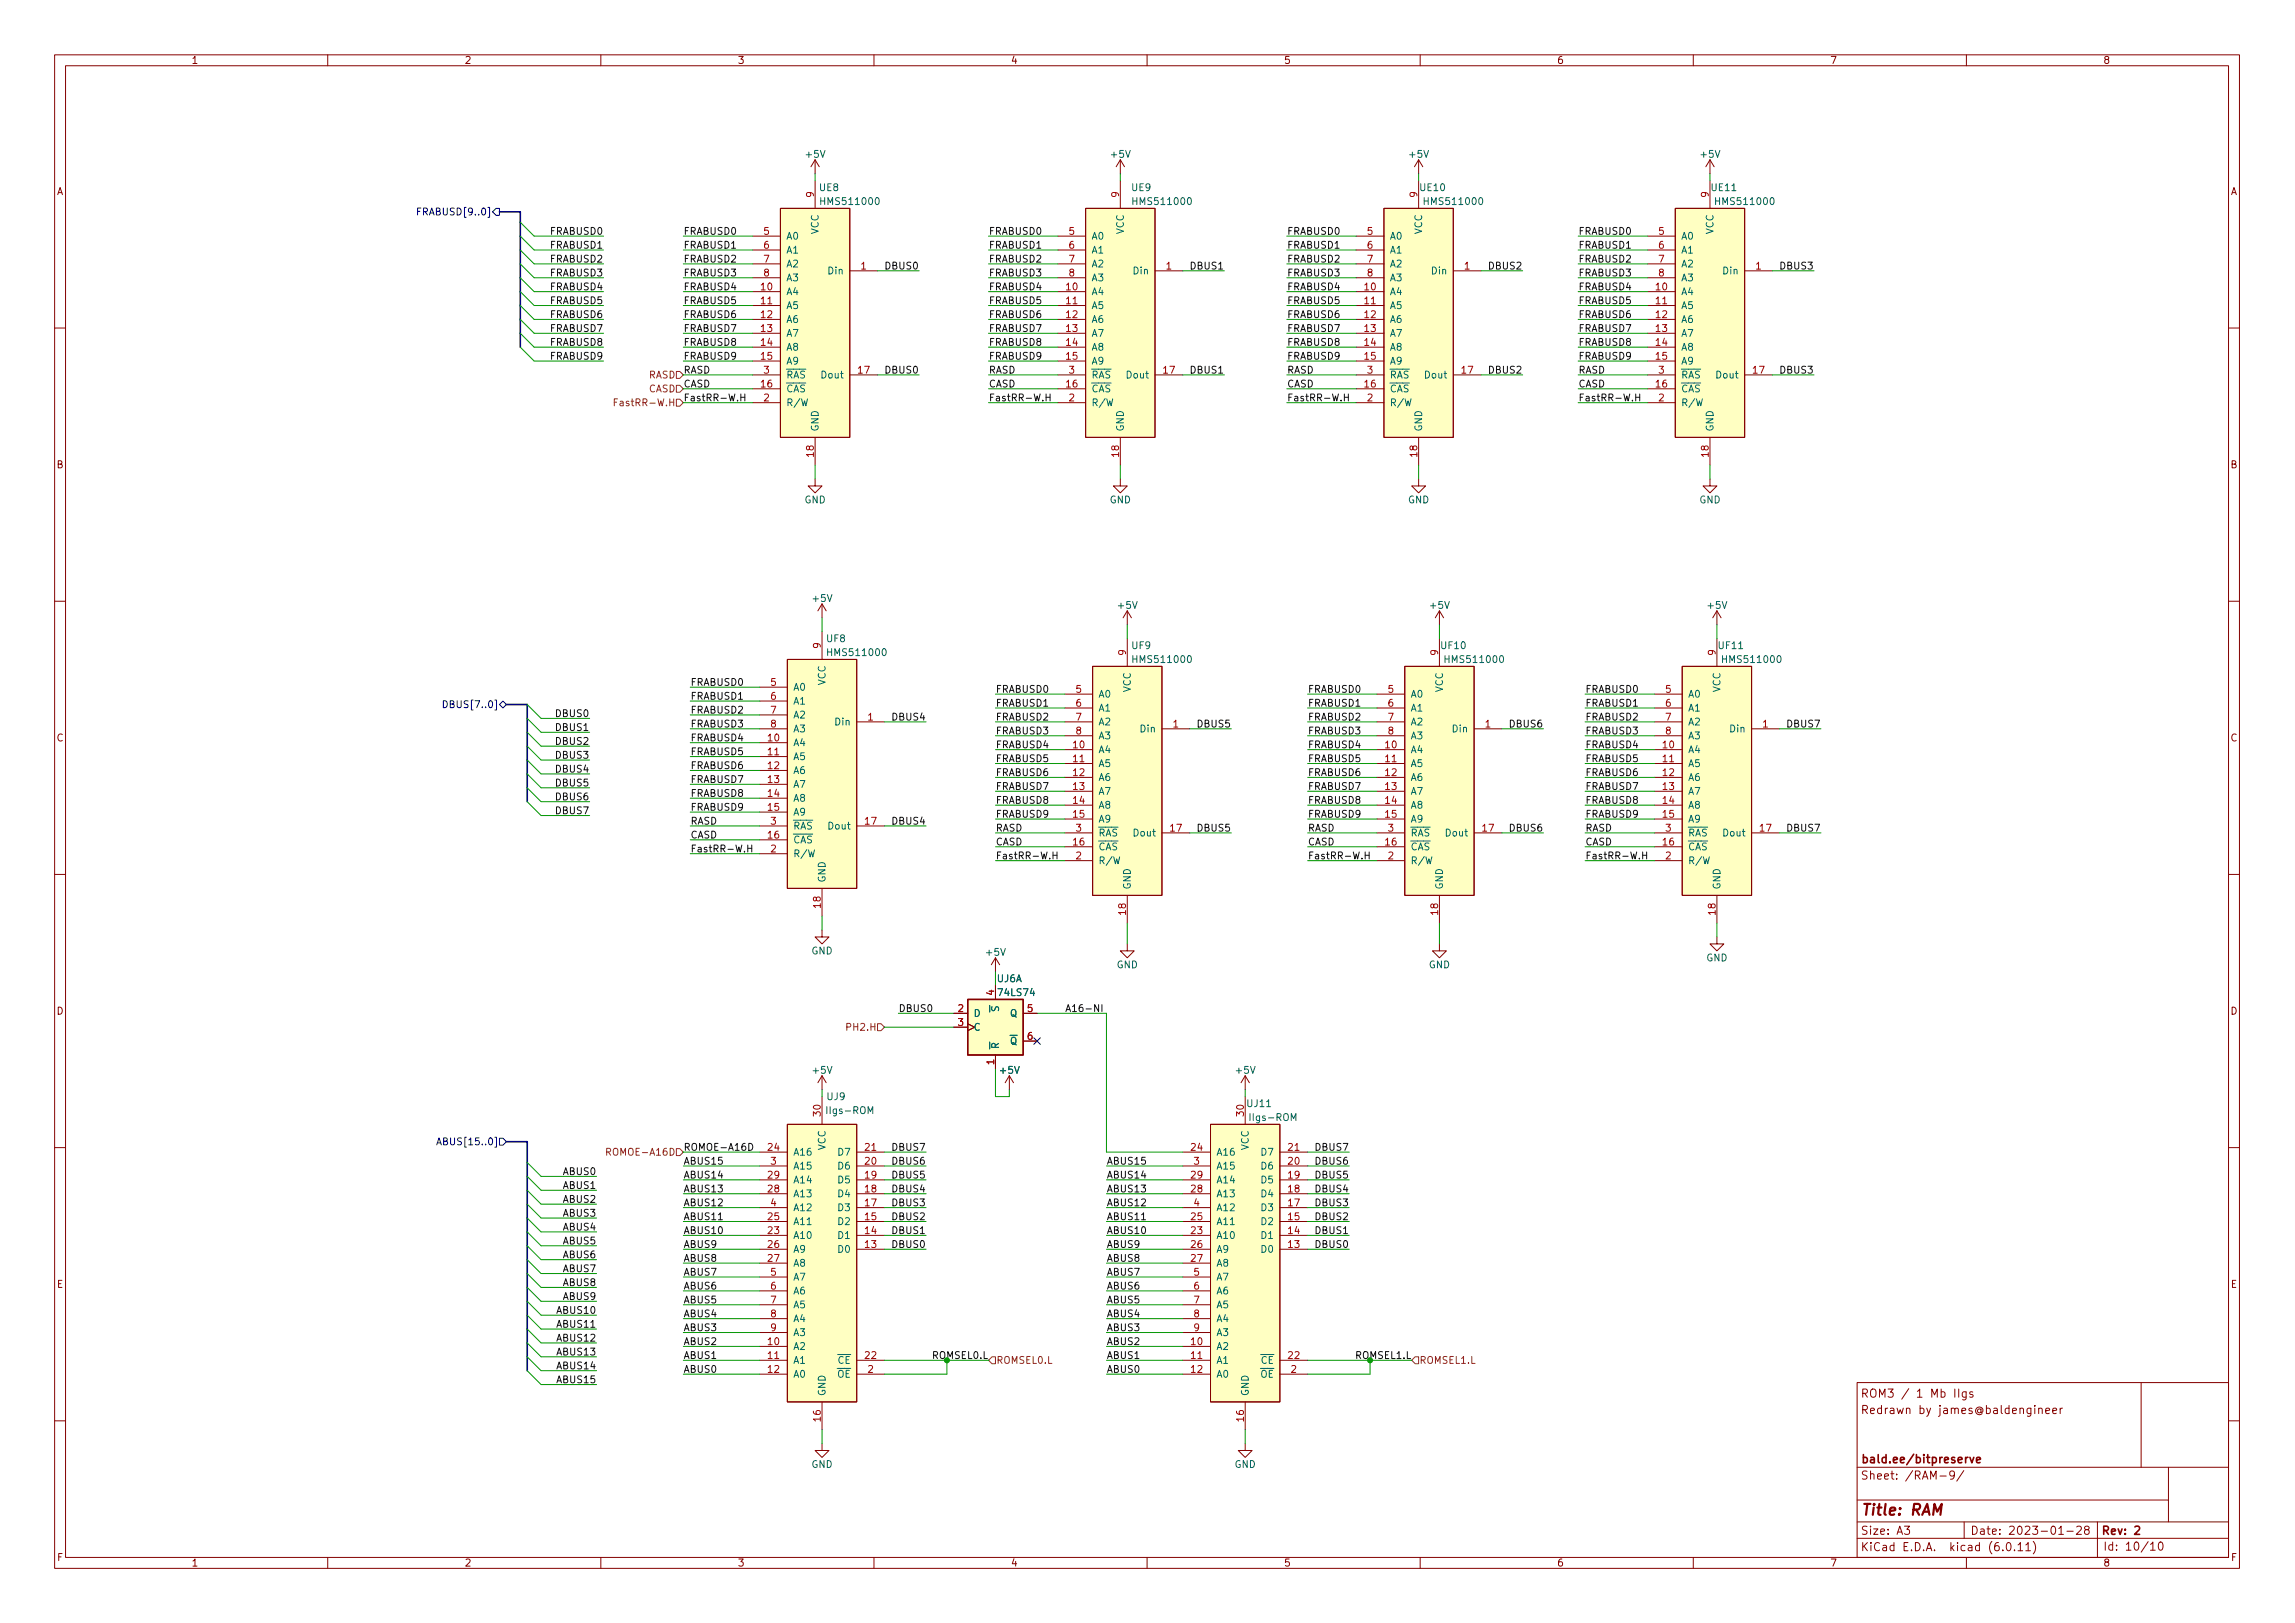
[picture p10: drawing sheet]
<svg xmlns="http://www.w3.org/2000/svg" width="420mm" height="297mm" viewBox="0 0 420 297" stroke-linecap="round" stroke-linejoin="round" font-family="sans-serif">
<defs><g id="words">
<g font-size="2.8" fill="#840000">
<text x="340.6" y="277.9">Title:</text>
<text x="349.8" y="277.9">RAM</text>
</g>
<g font-size="2.1" fill="#840000">
<text x="340.6" y="256.2">ROM3</text>
<text x="351" y="256.2">1</text>
<text x="353.7" y="256.2">Mb</text>
<text x="358.1" y="256.2">IIgs</text>
<text x="340.6" y="259.2">Redrawn</text>
<text x="351.2" y="259.2">by</text>
<text x="355" y="259.2">james@baldengineer</text>
<text x="340.6" y="268.2">bald.ee/bitpreserve</text>
<text x="340.6" y="271.2">Sheet:</text>
<text x="349.1" y="271.2">/RAM-9/</text>
<text x="340.6" y="281.3">Size:</text>
<text x="347.2" y="281.3">A3</text>
<text x="360.7" y="281.3">Date:</text>
<text x="367.7" y="281.3">2023-01-28</text>
<text x="384.6" y="281.3">Rev:</text>
<text x="390.7" y="281.3">2</text>
<text x="340.6" y="284.3">KiCad</text>
<text x="348.3" y="284.3">E.D.A.</text>
<text x="357.2" y="284.3">kicad</text>
<text x="364.4" y="284.3">(6.0.11)</text>
<text x="385" y="284.2">Id:</text>
<text x="389.1" y="284.2">10/10</text>
</g>
<g font-size="1.8" fill="#840000">
<text x="35" y="12.1">1</text>
<text x="85" y="12.1">2</text>
<text x="135" y="12.1">3</text>
<text x="185" y="12.1">4</text>
<text x="235" y="12.1">5</text>
<text x="285" y="12.1">6</text>
<text x="335" y="12.1">7</text>
<text x="385" y="12.1">8</text>
<text x="10.4" y="36.1">A</text>
<text x="408.4" y="36.1">A</text>
<text x="10.3" y="86.1">B</text>
<text x="408.3" y="86.1">B</text>
<text x="10.3" y="136.1">C</text>
<text x="408.3" y="136.1">C</text>
<text x="10.3" y="186.1">D</text>
<text x="408.3" y="186.1">D</text>
<text x="10.3" y="236.1">E</text>
<text x="408.3" y="236.1">E</text>
<text x="10.4" y="286.1">F</text>
<text x="35" y="287.1">1</text>
<text x="85" y="287.1">2</text>
<text x="135" y="287.1">3</text>
<text x="185" y="287.1">4</text>
<text x="235" y="287.1">5</text>
<text x="285" y="287.1">6</text>
<text x="335" y="287.1">7</text>
<text x="385" y="287.1">8</text>
<text x="408.4" y="286.1">F</text>
</g>
<g font-size="1.8" fill="#006464">
<text x="147.2" y="29.3">+5V</text>
<text x="203.1" y="29.3">+5V</text>
<text x="257.7" y="29.3">+5V</text>
<text x="311" y="29.3">+5V</text>
<text x="149.8" y="35.3">UE8</text>
<text x="207" y="35.3">UE9</text>
<text x="259.7" y="35.3">UE10</text>
<text x="313.1" y="35.3">UE11</text>
<text x="149.9" y="37.9">HMS511000</text>
<text x="207" y="37.9">HMS511000</text>
<text x="260.4" y="37.9">HMS511000</text>
<text x="313.7" y="37.9">HMS511000</text>
<text x="143.9" y="44.2">A0</text>
<text x="143.9" y="46.8">A1</text>
<text x="150.2" y="42.9" transform="rotate(-90 150.2 42.9)">VCC</text>
<text x="199.8" y="44.2">A0</text>
<text x="199.8" y="46.8">A1</text>
<text x="206.1" y="42.9" transform="rotate(-90 206.1 42.9)">VCC</text>
<text x="254.4" y="44.2">A0</text>
<text x="254.4" y="46.8">A1</text>
<text x="260.7" y="42.9" transform="rotate(-90 260.7 42.9)">VCC</text>
<text x="307.7" y="44.2">A0</text>
<text x="307.7" y="46.8">A1</text>
<text x="314.1" y="42.9" transform="rotate(-90 314.1 42.9)">VCC</text>
<text x="143.9" y="49.3">A2</text>
<text x="143.9" y="51.9">A3</text>
<text x="151.4" y="50.6">Din</text>
<text x="199.8" y="49.3">A2</text>
<text x="199.8" y="51.9">A3</text>
<text x="207.3" y="50.6">Din</text>
<text x="254.4" y="49.3">A2</text>
<text x="254.4" y="51.9">A3</text>
<text x="261.9" y="50.6">Din</text>
<text x="307.7" y="49.3">A2</text>
<text x="307.7" y="51.9">A3</text>
<text x="315.2" y="50.6">Din</text>
<text x="143.9" y="54.4">A4</text>
<text x="143.9" y="56.9">A5</text>
<text x="143.9" y="59.5">A6</text>
<text x="199.8" y="54.4">A4</text>
<text x="199.8" y="56.9">A5</text>
<text x="199.8" y="59.5">A6</text>
<text x="254.4" y="54.4">A4</text>
<text x="254.4" y="56.9">A5</text>
<text x="254.4" y="59.5">A6</text>
<text x="307.7" y="54.4">A4</text>
<text x="307.7" y="56.9">A5</text>
<text x="307.7" y="59.5">A6</text>
<text x="143.9" y="62">A7</text>
<text x="143.9" y="64.6">A8</text>
<text x="199.8" y="62">A7</text>
<text x="199.8" y="64.6">A8</text>
<text x="254.4" y="62">A7</text>
<text x="254.4" y="64.6">A8</text>
<text x="307.7" y="62">A7</text>
<text x="307.7" y="64.6">A8</text>
<text x="143.9" y="67.1">A9</text>
<text x="143.9" y="69.6">~{RAS} Dout</text>
<text x="199.8" y="67.1">A9</text>
<text x="199.8" y="69.6">~{RAS} Dout</text>
<text x="254.4" y="67.1">A9</text>
<text x="254.4" y="69.6">~{RAS} Dout</text>
<text x="307.7" y="67.1">A9</text>
<text x="307.7" y="69.6">~{RAS} Dout</text>
<text x="143.9" y="72.2">~{CAS}</text>
<text x="143.9" y="74.7">R/W</text>
<text x="199.8" y="72.2">~{CAS}</text>
<text x="199.8" y="74.7">R/W</text>
<text x="254.4" y="72.2">~{CAS}</text>
<text x="254.4" y="74.7">R/W</text>
<text x="307.7" y="72.2">~{CAS}</text>
<text x="307.7" y="74.7">R/W</text>
<text x="150.2" y="79" transform="rotate(-90 150.2 79)">GND</text>
<text x="206.1" y="79" transform="rotate(-90 206.1 79)">GND</text>
<text x="260.7" y="79" transform="rotate(-90 260.7 79)">GND</text>
<text x="314.1" y="79" transform="rotate(-90 314.1 79)">GND</text>
<text x="147.2" y="92.5">GND</text>
<text x="203.1" y="92.5">GND</text>
<text x="257.7" y="92.5">GND</text>
<text x="311" y="92.5">GND</text>
<text x="148.5" y="110.5">+5V</text>
<text x="204.4" y="111.8">+5V</text>
<text x="261.5" y="111.8">+5V</text>
<text x="312.3" y="111.8">+5V</text>
<text x="151.1" y="117.9">UF8</text>
<text x="207" y="119.2">UF9</text>
<text x="263.6" y="119.2">UF10</text>
<text x="314.4" y="119.2">UF11</text>
<text x="151.1" y="120.4">HMS511000</text>
<text x="151.5" y="125.5" transform="rotate(-90 151.5 125.5)">VCC</text>
<text x="207" y="121.7">HMS511000</text>
<text x="264.2" y="121.7">HMS511000</text>
<text x="315" y="121.7">HMS511000</text>
<text x="145.2" y="126.8">A0</text>
<text x="145.2" y="129.3">A1</text>
<text x="145.2" y="131.9">A2</text>
<text x="201" y="128.1">A0</text>
<text x="201" y="130.6">A1</text>
<text x="207.4" y="126.8" transform="rotate(-90 207.4 126.8)">VCC</text>
<text x="258.2" y="128.1">A0</text>
<text x="258.2" y="130.6">A1</text>
<text x="264.5" y="126.8" transform="rotate(-90 264.5 126.8)">VCC</text>
<text x="309" y="128.1">A0</text>
<text x="309" y="130.6">A1</text>
<text x="315.3" y="126.8" transform="rotate(-90 315.3 126.8)">VCC</text>
<text x="145.2" y="136.9">A4</text>
<text x="145.2" y="134.4">A3</text>
<text x="152.7" y="133.1">Din</text>
<text x="201" y="133.1">A2</text>
<text x="201" y="135.7">A3</text>
<text x="208.5" y="134.4">Din</text>
<text x="258.2" y="133.1">A2</text>
<text x="258.2" y="135.7">A3</text>
<text x="265.7" y="134.4">Din</text>
<text x="309" y="133.1">A2</text>
<text x="309" y="135.7">A3</text>
<text x="316.5" y="134.4">Din</text>
<text x="145.2" y="139.5">A5</text>
<text x="145.2" y="142">A6</text>
<text x="201" y="138.2">A4</text>
<text x="201" y="140.8">A5</text>
<text x="201" y="143.3">A6</text>
<text x="258.2" y="138.2">A4</text>
<text x="258.2" y="140.8">A5</text>
<text x="258.2" y="143.3">A6</text>
<text x="309" y="138.2">A4</text>
<text x="309" y="140.8">A5</text>
<text x="309" y="143.3">A6</text>
<text x="145.2" y="144.6">A7</text>
<text x="145.2" y="147.1">A8</text>
<text x="145.2" y="149.6">A9</text>
<text x="201" y="145.8">A7</text>
<text x="201" y="148.4">A8</text>
<text x="258.2" y="145.8">A7</text>
<text x="258.2" y="148.4">A8</text>
<text x="309" y="145.8">A7</text>
<text x="309" y="148.4">A8</text>
<text x="145.2" y="154.7">~{CAS}</text>
<text x="145.2" y="152.2">~{RAS} Dout</text>
<text x="201" y="150.9">A9</text>
<text x="201" y="156">~{CAS}</text>
<text x="201" y="153.5">~{RAS} Dout</text>
<text x="258.2" y="150.9">A9</text>
<text x="258.2" y="156">~{CAS}</text>
<text x="258.2" y="153.5">~{RAS} Dout</text>
<text x="309" y="150.9">A9</text>
<text x="309" y="156">~{CAS}</text>
<text x="309" y="153.5">~{RAS} Dout</text>
<text x="145.2" y="157.3">R/W</text>
<text x="151.5" y="161.6" transform="rotate(-90 151.5 161.6)">GND</text>
<text x="201" y="158.5">R/W</text>
<text x="258.2" y="158.5">R/W</text>
<text x="309" y="158.5">R/W</text>
<text x="207.4" y="162.9" transform="rotate(-90 207.4 162.9)">GND</text>
<text x="264.5" y="162.9" transform="rotate(-90 264.5 162.9)">GND</text>
<text x="315.3" y="162.9" transform="rotate(-90 315.3 162.9)">GND</text>
<text x="148.5" y="175">GND</text>
<text x="180.2" y="175.3">+5V</text>
<text x="204.4" y="177.6">GND</text>
<text x="261.5" y="177.6">GND</text>
<text x="312.3" y="176.3">GND</text>
<text x="182.4" y="180.1">UJ6A</text>
<text x="182.4" y="182.7">74LS74</text>
<text x="178.2" y="186.5">D</text>
<text x="178.2" y="189">C</text>
<text x="184.8" y="186.5">Q</text>
<text x="184.8" y="191.6">~{Q}</text>
<text x="148.5" y="196.9">+5V</text>
<text x="182.8" y="196.9">+5V</text>
<text x="183.3" y="192.1" transform="rotate(-90 183.3 192.1)">~{R}</text>
<text x="226" y="196.9">+5V</text>
<text x="151.2" y="201.7">UJ9</text>
<text x="228.1" y="203">UJ11</text>
<text x="151" y="204.3">IIgs-ROM</text>
<text x="228.5" y="205.5">IIgs-ROM</text>
<text x="145.2" y="211.9">A16</text>
<text x="145.2" y="214.4">A15</text>
<text x="151.5" y="210.6" transform="rotate(-90 151.5 210.6)">VCC</text>
<text x="153.2" y="214.4">D6</text>
<text x="153.2" y="211.9">D7</text>
<text x="222.6" y="211.9">A16</text>
<text x="222.6" y="214.4">A15</text>
<text x="229" y="210.6" transform="rotate(-90 229 210.6)">VCC</text>
<text x="230.7" y="214.4">D6</text>
<text x="230.7" y="211.9">D7</text>
<text x="145.2" y="219.5">A13</text>
<text x="145.2" y="217">A14</text>
<text x="153.2" y="219.5">D4</text>
<text x="153.2" y="217">D5</text>
<text x="222.6" y="219.5">A13</text>
<text x="222.6" y="217">A14</text>
<text x="230.7" y="219.5">D4</text>
<text x="230.7" y="217">D5</text>
<text x="145.2" y="227.1">A10</text>
<text x="145.2" y="224.6">A11</text>
<text x="145.2" y="222">A12</text>
<text x="153.2" y="227.1">D1</text>
<text x="153.2" y="224.6">D2</text>
<text x="153.2" y="222">D3</text>
<text x="222.6" y="227.1">A10</text>
<text x="222.6" y="224.6">A11</text>
<text x="222.6" y="222">A12</text>
<text x="230.7" y="227.1">D1</text>
<text x="230.7" y="224.6">D2</text>
<text x="230.7" y="222">D3</text>
<text x="145.2" y="229.7">A9</text>
<text x="145.2" y="232.2">A8</text>
<text x="153.2" y="229.7">D0</text>
<text x="222.6" y="229.7">A9</text>
<text x="222.6" y="232.2">A8</text>
<text x="230.7" y="229.7">D0</text>
<text x="145.2" y="234.7">A7</text>
<text x="145.2" y="237.3">A6</text>
<text x="145.2" y="239.8">A5</text>
<text x="222.6" y="234.7">A7</text>
<text x="222.6" y="237.3">A6</text>
<text x="222.6" y="239.8">A5</text>
<text x="145.2" y="242.4">A4</text>
<text x="145.2" y="244.9">A3</text>
<text x="222.6" y="242.4">A4</text>
<text x="222.6" y="244.9">A3</text>
<text x="145.2" y="247.4">A2</text>
<text x="145.2" y="250">A1</text>
<text x="153.3" y="250">~{CE}</text>
<text x="222.6" y="247.4">A2</text>
<text x="222.6" y="250">A1</text>
<text x="230.7" y="250">~{CE}</text>
<text x="145.2" y="252.5">A0</text>
<text x="151.5" y="255.6" transform="rotate(-90 151.5 255.6)">GND</text>
<text x="153.2" y="252.5">~{OE}</text>
<text x="222.6" y="252.5">A0</text>
<text x="229" y="255.6" transform="rotate(-90 229 255.6)">GND</text>
<text x="230.7" y="252.5">~{OE}</text>
<text x="148.5" y="269">GND</text>
<text x="226" y="269">GND</text>
</g>
<g font-size="1.8" fill="#000084">
<text x="76.1" y="39.8">FRABUSD[9..0]</text>
<text x="80.8" y="130">DBUS[7..0]</text>
<text x="79.8" y="210">ABUS[15..0]</text>
</g>
<g font-size="1.8" fill="#a90000">
<text x="149" y="36.3" transform="rotate(-90 149 36.3)">9</text>
<text x="204.9" y="36.3" transform="rotate(-90 204.9 36.3)">9</text>
<text x="259.5" y="36.3" transform="rotate(-90 259.5 36.3)">9</text>
<text x="312.8" y="36.3" transform="rotate(-90 312.8 36.3)">9</text>
<text x="139.7" y="43">5</text>
<text x="139.7" y="45.5">6</text>
<text x="195.5" y="43">5</text>
<text x="195.5" y="45.5">6</text>
<text x="250.1" y="43">5</text>
<text x="250.1" y="45.5">6</text>
<text x="303.5" y="43">5</text>
<text x="303.5" y="45.5">6</text>
<text x="139" y="53.1">10</text>
<text x="139.7" y="48">7</text>
<text x="139.7" y="50.6">8</text>
<text x="157.4" y="49.3">1</text>
<text x="194.9" y="53.1">10</text>
<text x="195.5" y="48">7</text>
<text x="195.5" y="50.6">8</text>
<text x="213.3" y="49.3">1</text>
<text x="249.5" y="53.1">10</text>
<text x="250.1" y="48">7</text>
<text x="250.1" y="50.6">8</text>
<text x="267.9" y="49.3">1</text>
<text x="302.9" y="53.1">10</text>
<text x="303.5" y="48">7</text>
<text x="303.5" y="50.6">8</text>
<text x="321.3" y="49.3">1</text>
<text x="139" y="55.7">11</text>
<text x="139" y="58.2">12</text>
<text x="194.9" y="55.7">11</text>
<text x="194.9" y="58.2">12</text>
<text x="249.5" y="55.7">11</text>
<text x="249.5" y="58.2">12</text>
<text x="302.9" y="55.7">11</text>
<text x="302.9" y="58.2">12</text>
<text x="139" y="60.7">13</text>
<text x="139" y="63.3">14</text>
<text x="139" y="65.8">15</text>
<text x="194.9" y="60.7">13</text>
<text x="194.9" y="63.3">14</text>
<text x="194.9" y="65.8">15</text>
<text x="249.5" y="60.7">13</text>
<text x="249.5" y="63.3">14</text>
<text x="249.5" y="65.8">15</text>
<text x="302.9" y="60.7">13</text>
<text x="302.9" y="63.3">14</text>
<text x="302.9" y="65.8">15</text>
<text x="139" y="70.9">16</text>
<text x="139.7" y="68.4">3</text>
<text x="156.8" y="68.4">17</text>
<text x="194.9" y="70.9">16</text>
<text x="195.5" y="68.4">3</text>
<text x="212.7" y="68.4">17</text>
<text x="249.5" y="70.9">16</text>
<text x="250.1" y="68.4">3</text>
<text x="267.3" y="68.4">17</text>
<text x="302.9" y="70.9">16</text>
<text x="303.5" y="68.4">3</text>
<text x="320.7" y="68.4">17</text>
<text x="139.7" y="73.4">2</text>
<text x="195.5" y="73.4">2</text>
<text x="250.1" y="73.4">2</text>
<text x="303.5" y="73.4">2</text>
<text x="149" y="83.9" transform="rotate(-90 149 83.9)">18</text>
<text x="204.9" y="83.9" transform="rotate(-90 204.9 83.9)">18</text>
<text x="259.5" y="83.9" transform="rotate(-90 259.5 83.9)">18</text>
<text x="312.8" y="83.9" transform="rotate(-90 312.8 83.9)">18</text>
<text x="150.2" y="118.8" transform="rotate(-90 150.2 118.8)">9</text>
<text x="140.9" y="125.5">5</text>
<text x="206.1" y="120.1" transform="rotate(-90 206.1 120.1)">9</text>
<text x="263.3" y="120.1" transform="rotate(-90 263.3 120.1)">9</text>
<text x="314.1" y="120.1" transform="rotate(-90 314.1 120.1)">9</text>
<text x="140.9" y="128.1">6</text>
<text x="140.9" y="130.6">7</text>
<text x="158.7" y="131.9">1</text>
<text x="196.8" y="126.8">5</text>
<text x="196.8" y="129.3">6</text>
<text x="196.8" y="131.9">7</text>
<text x="254" y="126.8">5</text>
<text x="254" y="129.3">6</text>
<text x="254" y="131.9">7</text>
<text x="304.8" y="126.8">5</text>
<text x="304.8" y="129.3">6</text>
<text x="304.8" y="131.9">7</text>
<text x="140.3" y="135.7">10</text>
<text x="140.9" y="133.1">8</text>
<text x="196.2" y="136.9">10</text>
<text x="196.8" y="134.4">8</text>
<text x="214.6" y="133.1">1</text>
<text x="253.3" y="136.9">10</text>
<text x="254" y="134.4">8</text>
<text x="271.7" y="133.1">1</text>
<text x="304.1" y="136.9">10</text>
<text x="304.8" y="134.4">8</text>
<text x="322.5" y="133.1">1</text>
<text x="140.3" y="138.2">11</text>
<text x="140.3" y="140.8">12</text>
<text x="140.3" y="143.3">13</text>
<text x="196.2" y="139.5">11</text>
<text x="196.2" y="142">12</text>
<text x="253.3" y="139.5">11</text>
<text x="253.3" y="142">12</text>
<text x="304.1" y="139.5">11</text>
<text x="304.1" y="142">12</text>
<text x="140.3" y="145.8">14</text>
<text x="140.3" y="148.4">15</text>
<text x="196.2" y="144.6">13</text>
<text x="196.2" y="147.1">14</text>
<text x="196.2" y="149.6">15</text>
<text x="253.3" y="144.6">13</text>
<text x="253.3" y="147.1">14</text>
<text x="253.3" y="149.6">15</text>
<text x="304.1" y="144.6">13</text>
<text x="304.1" y="147.1">14</text>
<text x="304.1" y="149.6">15</text>
<text x="140.3" y="153.5">16</text>
<text x="140.9" y="156">2</text>
<text x="140.9" y="150.9">3</text>
<text x="158.1" y="150.9">17</text>
<text x="196.2" y="154.7">16</text>
<text x="196.8" y="152.2">3</text>
<text x="214" y="152.2">17</text>
<text x="253.3" y="154.7">16</text>
<text x="254" y="152.2">3</text>
<text x="271.1" y="152.2">17</text>
<text x="304.1" y="154.7">16</text>
<text x="304.8" y="152.2">3</text>
<text x="321.9" y="152.2">17</text>
<text x="196.8" y="157.3">2</text>
<text x="254" y="157.3">2</text>
<text x="304.8" y="157.3">2</text>
<text x="150.2" y="166.4" transform="rotate(-90 150.2 166.4)">18</text>
<text x="206.1" y="167.7" transform="rotate(-90 206.1 167.7)">18</text>
<text x="263.3" y="167.7" transform="rotate(-90 263.3 167.7)">18</text>
<text x="314.1" y="167.7" transform="rotate(-90 314.1 167.7)">18</text>
<text x="175.2" y="185.2">2</text>
<text x="182" y="182.3" transform="rotate(-90 182 182.3)">4</text>
<text x="187.9" y="185.2">5</text>
<text x="175.2" y="187.7">3</text>
<text x="187.9" y="190.3">6</text>
<text x="182" y="195" transform="rotate(-90 182 195)">1</text>
<text x="150.2" y="204.5" transform="rotate(-90 150.2 204.5)">30</text>
<text x="227.7" y="204.5" transform="rotate(-90 227.7 204.5)">30</text>
<text x="140.3" y="210.6">24</text>
<text x="140.3" y="215.7">29</text>
<text x="140.9" y="213.1">3</text>
<text x="158.1" y="215.7">19</text>
<text x="158.1" y="213.1">20</text>
<text x="158.1" y="210.6">21</text>
<text x="217.8" y="210.6">24</text>
<text x="217.8" y="215.7">29</text>
<text x="218.4" y="213.1">3</text>
<text x="235.6" y="215.7">19</text>
<text x="235.6" y="213.1">20</text>
<text x="235.6" y="210.6">21</text>
<text x="140.3" y="218.2">28</text>
<text x="140.9" y="220.8">4</text>
<text x="158.1" y="220.8">17</text>
<text x="158.1" y="218.2">18</text>
<text x="217.8" y="218.2">28</text>
<text x="218.4" y="220.8">4</text>
<text x="235.6" y="220.8">17</text>
<text x="235.6" y="218.2">18</text>
<text x="140.3" y="225.8">23</text>
<text x="140.3" y="223.3">25</text>
<text x="158.1" y="225.8">14</text>
<text x="158.1" y="223.3">15</text>
<text x="217.8" y="225.8">23</text>
<text x="217.8" y="223.3">25</text>
<text x="235.6" y="225.8">14</text>
<text x="235.6" y="223.3">15</text>
<text x="140.3" y="228.4">26</text>
<text x="140.3" y="230.9">27</text>
<text x="140.9" y="233.5">5</text>
<text x="158.1" y="228.4">13</text>
<text x="217.8" y="228.4">26</text>
<text x="217.8" y="230.9">27</text>
<text x="218.4" y="233.5">5</text>
<text x="235.6" y="228.4">13</text>
<text x="140.9" y="236">6</text>
<text x="140.9" y="238.5">7</text>
<text x="218.4" y="236">6</text>
<text x="218.4" y="238.5">7</text>
<text x="140.9" y="241.1">8</text>
<text x="140.9" y="243.6">9</text>
<text x="218.4" y="241.1">8</text>
<text x="218.4" y="243.6">9</text>
<text x="140.3" y="246.2">10</text>
<text x="140.3" y="248.7">11</text>
<text x="140.3" y="251.2">12</text>
<text x="158.1" y="248.7">22</text>
<text x="158.7" y="251.2">2</text>
<text x="217.8" y="246.2">10</text>
<text x="217.8" y="248.7">11</text>
<text x="217.8" y="251.2">12</text>
<text x="235.6" y="248.7">22</text>
<text x="236.2" y="251.2">2</text>
<text x="150.2" y="260.4" transform="rotate(-90 150.2 260.4)">16</text>
<text x="227.7" y="260.4" transform="rotate(-90 227.7 260.4)">16</text>
</g>
<g font-size="1.8" fill="#0f0f0f">
<text x="100.6" y="43">FRABUSD0</text>
<text x="100.6" y="45.5">FRABUSD1</text>
<text x="125.1" y="45.5">FRABUSD1</text>
<text x="125.1" y="43">FRABUSD0</text>
<text x="181" y="43">FRABUSD0</text>
<text x="181" y="45.5">FRABUSD1</text>
<text x="235.6" y="43">FRABUSD0</text>
<text x="235.6" y="45.5">FRABUSD1</text>
<text x="288.9" y="45.5">FRABUSD1</text>
<text x="288.9" y="43">FRABUSD0</text>
<text x="100.6" y="50.6">FRABUSD3</text>
<text x="100.6" y="53.1">FRABUSD4</text>
<text x="100.6" y="48">FRABUSD2</text>
<text x="125.1" y="48">FRABUSD2</text>
<text x="125.1" y="50.6">FRABUSD3</text>
<text x="125.1" y="53.1">FRABUSD4</text>
<text x="161.8" y="49.3">DBUS0</text>
<text x="181" y="53.1">FRABUSD4</text>
<text x="181" y="50.6">FRABUSD3</text>
<text x="181" y="48">FRABUSD2</text>
<text x="217.7" y="49.3">DBUS1</text>
<text x="235.6" y="48">FRABUSD2</text>
<text x="235.6" y="50.6">FRABUSD3</text>
<text x="235.6" y="53.1">FRABUSD4</text>
<text x="272.3" y="49.3">DBUS2</text>
<text x="288.9" y="50.6">FRABUSD3</text>
<text x="288.9" y="48">FRABUSD2</text>
<text x="288.9" y="53.1">FRABUSD4</text>
<text x="325.7" y="49.3">DBUS3</text>
<text x="100.6" y="58.2">FRABUSD6</text>
<text x="100.6" y="55.7">FRABUSD5</text>
<text x="125.1" y="55.7">FRABUSD5</text>
<text x="125.1" y="58.2">FRABUSD6</text>
<text x="181" y="55.7">FRABUSD5</text>
<text x="181" y="58.2">FRABUSD6</text>
<text x="235.6" y="58.2">FRABUSD6</text>
<text x="235.6" y="55.7">FRABUSD5</text>
<text x="288.9" y="55.7">FRABUSD5</text>
<text x="288.9" y="58.2">FRABUSD6</text>
<text x="100.6" y="60.7">FRABUSD7</text>
<text x="100.6" y="65.8">FRABUSD9</text>
<text x="100.6" y="63.3">FRABUSD8</text>
<text x="125.1" y="60.7">FRABUSD7</text>
<text x="125.1" y="63.3">FRABUSD8</text>
<text x="125.1" y="65.8">FRABUSD9</text>
<text x="181" y="60.7">FRABUSD7</text>
<text x="181" y="63.3">FRABUSD8</text>
<text x="181" y="65.8">FRABUSD9</text>
<text x="235.6" y="60.7">FRABUSD7</text>
<text x="235.6" y="63.3">FRABUSD8</text>
<text x="235.6" y="65.8">FRABUSD9</text>
<text x="288.9" y="63.3">FRABUSD8</text>
<text x="288.9" y="65.8">FRABUSD9</text>
<text x="288.9" y="60.7">FRABUSD7</text>
<text x="125.1" y="70.9">CASD</text>
<text x="125.1" y="68.4">RASD</text>
<text x="161.8" y="68.4">DBUS0</text>
<text x="181" y="70.9">CASD</text>
<text x="181" y="68.4">RASD</text>
<text x="217.7" y="68.4">DBUS1</text>
<text x="235.6" y="68.4">RASD</text>
<text x="235.6" y="70.9">CASD</text>
<text x="272.3" y="68.4">DBUS2</text>
<text x="288.9" y="70.9">CASD</text>
<text x="288.9" y="68.4">RASD</text>
<text x="325.7" y="68.4">DBUS3</text>
<text x="125.1" y="73.4">FastRR-W.H</text>
<text x="181" y="73.4">FastRR-W.H</text>
<text x="235.6" y="73.4">FastRR-W.H</text>
<text x="288.9" y="73.4">FastRR-W.H</text>
<text x="126.4" y="125.5">FRABUSD0</text>
<text x="101.5" y="131.2">DBUS0</text>
<text x="126.4" y="128">FRABUSD1</text>
<text x="126.4" y="130.6">FRABUSD2</text>
<text x="163.1" y="131.9">DBUS4</text>
<text x="182.2" y="126.8">FRABUSD0</text>
<text x="182.2" y="131.9">FRABUSD2</text>
<text x="182.2" y="129.3">FRABUSD1</text>
<text x="239.4" y="131.9">FRABUSD2</text>
<text x="239.4" y="129.3">FRABUSD1</text>
<text x="239.4" y="126.8">FRABUSD0</text>
<text x="290.2" y="131.9">FRABUSD2</text>
<text x="290.2" y="126.8">FRABUSD0</text>
<text x="290.2" y="129.3">FRABUSD1</text>
<text x="101.5" y="136.3">DBUS2</text>
<text x="101.5" y="133.8">DBUS1</text>
<text x="126.4" y="135.7">FRABUSD4</text>
<text x="126.4" y="133.1">FRABUSD3</text>
<text x="182.2" y="136.9">FRABUSD4</text>
<text x="182.2" y="134.4">FRABUSD3</text>
<text x="219" y="133.1">DBUS5</text>
<text x="239.4" y="134.4">FRABUSD3</text>
<text x="239.4" y="136.9">FRABUSD4</text>
<text x="276.1" y="133.1">DBUS6</text>
<text x="290.2" y="134.4">FRABUSD3</text>
<text x="290.2" y="136.9">FRABUSD4</text>
<text x="326.9" y="133.1">DBUS7</text>
<text x="101.5" y="141.4">DBUS4</text>
<text x="101.5" y="138.8">DBUS3</text>
<text x="101.5" y="143.9">DBUS5</text>
<text x="126.4" y="143.3">FRABUSD7</text>
<text x="126.4" y="138.2">FRABUSD5</text>
<text x="126.4" y="140.7">FRABUSD6</text>
<text x="182.2" y="142">FRABUSD6</text>
<text x="182.2" y="139.5">FRABUSD5</text>
<text x="239.4" y="139.5">FRABUSD5</text>
<text x="239.4" y="142">FRABUSD6</text>
<text x="290.2" y="142">FRABUSD6</text>
<text x="290.2" y="139.5">FRABUSD5</text>
<text x="101.5" y="146.5">DBUS6</text>
<text x="101.5" y="149">DBUS7</text>
<text x="126.4" y="145.8">FRABUSD8</text>
<text x="126.4" y="148.4">FRABUSD9</text>
<text x="182.2" y="147.1">FRABUSD8</text>
<text x="182.2" y="149.6">FRABUSD9</text>
<text x="182.2" y="144.6">FRABUSD7</text>
<text x="239.4" y="149.6">FRABUSD9</text>
<text x="239.4" y="147.1">FRABUSD8</text>
<text x="239.4" y="144.6">FRABUSD7</text>
<text x="290.2" y="144.6">FRABUSD7</text>
<text x="290.2" y="147.1">FRABUSD8</text>
<text x="290.2" y="149.6">FRABUSD9</text>
<text x="126.4" y="153.4">CASD</text>
<text x="126.4" y="150.9">RASD</text>
<text x="126.4" y="156">FastRR-W.H</text>
<text x="163.1" y="150.9">DBUS4</text>
<text x="182.2" y="152.2">RASD</text>
<text x="182.2" y="154.7">CASD</text>
<text x="219" y="152.2">DBUS5</text>
<text x="239.4" y="152.2">RASD</text>
<text x="239.4" y="154.7">CASD</text>
<text x="276.1" y="152.2">DBUS6</text>
<text x="290.2" y="154.7">CASD</text>
<text x="290.2" y="152.2">RASD</text>
<text x="326.9" y="152.2">DBUS7</text>
<text x="182.2" y="157.3">FastRR-W.H</text>
<text x="239.4" y="157.3">FastRR-W.H</text>
<text x="290.2" y="157.3">FastRR-W.H</text>
<text x="164.5" y="185.2">DBUS0</text>
<text x="194.9" y="185.2">A16-NI</text>
<text x="103" y="215">ABUS0</text>
<text x="125.1" y="210.6">ROMOE-A16D</text>
<text x="125.1" y="213.1">ABUS15</text>
<text x="125.1" y="215.7">ABUS14</text>
<text x="163.1" y="213.1">DBUS6</text>
<text x="163.1" y="210.6">DBUS7</text>
<text x="163.1" y="215.7">DBUS5</text>
<text x="202.6" y="215.7">ABUS14</text>
<text x="202.6" y="213.1">ABUS15</text>
<text x="240.6" y="215.7">DBUS5</text>
<text x="240.6" y="210.6">DBUS7</text>
<text x="240.6" y="213.1">DBUS6</text>
<text x="103" y="220.1">ABUS2</text>
<text x="103" y="217.6">ABUS1</text>
<text x="125.1" y="220.8">ABUS12</text>
<text x="125.1" y="218.2">ABUS13</text>
<text x="163.1" y="218.2">DBUS4</text>
<text x="163.1" y="220.8">DBUS3</text>
<text x="202.6" y="220.8">ABUS12</text>
<text x="202.6" y="218.2">ABUS13</text>
<text x="240.6" y="218.2">DBUS4</text>
<text x="240.6" y="220.8">DBUS3</text>
<text x="103" y="227.7">ABUS5</text>
<text x="103" y="225.2">ABUS4</text>
<text x="103" y="222.7">ABUS3</text>
<text x="125.1" y="223.3">ABUS11</text>
<text x="125.1" y="225.8">ABUS10</text>
<text x="163.1" y="223.3">DBUS2</text>
<text x="163.1" y="225.8">DBUS1</text>
<text x="202.6" y="223.3">ABUS11</text>
<text x="202.6" y="225.8">ABUS10</text>
<text x="240.6" y="223.3">DBUS2</text>
<text x="240.6" y="225.8">DBUS1</text>
<text x="103" y="232.8">ABUS7</text>
<text x="103" y="230.3">ABUS6</text>
<text x="125.1" y="228.4">ABUS9</text>
<text x="125.1" y="230.9">ABUS8</text>
<text x="125.1" y="233.5">ABUS7</text>
<text x="163.1" y="228.4">DBUS0</text>
<text x="202.6" y="228.4">ABUS9</text>
<text x="202.6" y="230.9">ABUS8</text>
<text x="202.6" y="233.5">ABUS7</text>
<text x="240.6" y="228.4">DBUS0</text>
<text x="103" y="237.9">ABUS9</text>
<text x="103" y="235.4">ABUS8</text>
<text x="125.1" y="238.5">ABUS5</text>
<text x="125.1" y="236">ABUS6</text>
<text x="202.6" y="236">ABUS6</text>
<text x="202.6" y="238.5">ABUS5</text>
<text x="101.8" y="245.5">ABUS12</text>
<text x="101.8" y="240.4">ABUS10</text>
<text x="101.8" y="243">ABUS11</text>
<text x="125.1" y="241.1">ABUS4</text>
<text x="125.1" y="243.6">ABUS3</text>
<text x="202.6" y="241.1">ABUS4</text>
<text x="202.6" y="243.6">ABUS3</text>
<text x="101.8" y="250.6">ABUS14</text>
<text x="101.8" y="248.1">ABUS13</text>
<text x="125.1" y="246.2">ABUS2</text>
<text x="125.1" y="251.2">ABUS0</text>
<text x="125.1" y="248.7">ABUS1</text>
<text x="170.5" y="248.7">ROMSEL0.L</text>
<text x="202.6" y="251.2">ABUS0</text>
<text x="202.6" y="246.2">ABUS2</text>
<text x="202.6" y="248.7">ABUS1</text>
<text x="248" y="248.7">ROMSEL1.L</text>
<text x="101.8" y="253.1">ABUS15</text>
</g>
<g font-size="1.8" fill="#725600">
<text x="118.7" y="69.6">RASD</text>
<text x="112.1" y="74.7">FastRR-W.H</text>
<text x="118.7" y="72.2">CASD</text>
<text x="154.7" y="189">PH2.H</text>
<text x="110.7" y="211.9">ROMOE-A16D</text>
<text x="182.3" y="250">ROMSEL0.L</text>
<text x="259.8" y="250">ROMSEL1.L</text>
</g>
</g></defs>
<g fill="none" stroke="#840000" stroke-width=".18">
<path d="M10 10h400v277h-400zM12 12h396v273h-396zM60 10v2M110 10v2M160 10v2M210 10v2M260 10v2M310 10v2M360 10v2M142.9 38.1h12.7v41.9h-12.7zM149.2 29.2l-.7 1.3M149.2 29.2v2.6"/>
<path d="M149.2 33.1v5M149.2 29.2l.8 1.3M198.8 38.1h12.7v41.9h-12.7zM205.1 29.2l-.8 1.3M205.1 29.2v2.6M205.1 33.1v5M205.1 29.2l.8 1.3M253.4 38.1h12.7v41.9h-12.7zM259.7 29.2l-.7 1.3M259.7 29.2v2.6M259.7 33.1v5M259.7 29.2l.8 1.3"/>
<path d="M306.7 38.1h12.7v41.9h-12.7zM313.1 29.2v2.6M313.1 33.1v5M313.1 29.2l-.8 1.3M313.1 29.2l.7 1.3M137.8 53.4h5.1M137.8 55.9h5.1M137.8 58.5h5.1M137.8 43.2h5.1M137.8 45.8h5.1M137.8 48.3h5.1M137.8 50.8h5.1"/>
<path d="M155.6 49.6h5.1M193.7 53.4h5.1M193.7 55.9h5.1M193.7 58.5h5.1M193.7 43.2h5.1M193.7 45.8h5.1M193.7 48.3h5.1M193.7 50.8h5.1M211.5 49.6h5M248.3 53.4h5.1M248.3 55.9h5.1M248.3 58.5h5.1"/>
<path d="M248.3 43.2h5.1M248.3 45.8h5.1M248.3 48.3h5.1M248.3 50.8h5.1M266.1 49.6h5M301.6 53.4h5.1M301.6 55.9h5.1M301.6 58.5h5.1M301.6 43.2h5.1M301.6 45.8h5.1M301.6 48.3h5.1M301.6 50.8h5.1"/>
<path d="M319.4 49.6h5.1M10 60h2M137.8 61h5.1M137.8 63.5h5.1M137.8 66.1h5.1M137.8 71.2h5.1M137.8 68.6h5.1M137.8 73.7h5.1M155.6 68.6h5.1M193.7 61h5.1M193.7 63.5h5.1M193.7 66.1h5.1"/>
<path d="M193.7 71.2h5.1M193.7 68.6h5.1M193.7 73.7h5.1M211.5 68.6h5M248.3 61h5.1M248.3 63.5h5.1M248.3 66.1h5.1M248.3 71.2h5.1M248.3 68.6h5.1M248.3 73.7h5.1M266.1 68.6h5M301.6 61h5.1"/>
<path d="M301.6 63.5h5.1M301.6 66.1h5.1M301.6 71.2h5.1M301.6 68.6h5.1M301.6 73.7h5.1M319.4 68.6h5.1M408 60h2M149.2 87.7v1.2h1.3l-1.3 1.3-1.2-1.3h1.2M149.2 80v5.1M205.1 87.7v1.2h1.3l-1.3 1.3-1.3-1.3h1.3M205.1 80v5.1M259.7 87.7v1.2h1.3l-1.3 1.3-1.3-1.3h1.3"/>
<path d="M259.7 80v5.1M313.1 87.7v1.2h1.2l-1.2 1.3-1.3-1.3h1.3M313.1 80v5.1M10 110h2M150.5 110.5v2.6M150.5 115.6v5.1M150.5 110.5l-.8 1.3M150.5 110.5l.8 1.3M206.4 111.8l-.8 1.3M206.4 111.8v2.5M206.4 116.9v5.1M206.4 111.8l.7 1.3"/>
<path d="M263.5 111.8v2.5M263.5 116.9v5.1M263.5 111.8l-.7 1.3M263.5 111.8l.8 1.3M314.3 111.8l-.7 1.3M314.3 111.8v2.5M314.3 116.9v5.1M314.3 111.8l.8 1.3M408 110h2M139.1 135.9h5M139.1 138.5h5M139.1 125.8h5"/>
<path d="M139.1 128.3h5M139.1 130.8h5M139.1 133.4h5M144.1 120.7h12.7v41.9h-12.7zM156.8 132.1h5.1M194.9 132.1h5.1M194.9 137.2h5.1M194.9 139.7h5.1M194.9 127h5.1M194.9 129.6h5.1M194.9 134.7h5.1M200 122h12.7v41.9h-12.7z"/>
<path d="M212.7 133.4h5.1M252.1 132.1h5.1M252.1 137.2h5.1M252.1 139.7h5.1M252.1 127h5.1M252.1 129.6h5.1M252.1 134.7h5.1M257.2 122h12.7v41.9h-12.7zM269.9 133.4h5.1M302.9 132.1h5.1M302.9 137.2h5.1M302.9 139.7h5.1"/>
<path d="M302.9 127h5.1M302.9 129.6h5.1M302.9 134.7h5.1M308 122h12.7v41.9h-12.7zM320.7 133.4h5.1M139.1 141h5M139.1 143.5h5M139.1 146.1h5M139.1 148.6h5M139.1 153.7h5M139.1 151.2h5M139.1 156.2h5"/>
<path d="M156.8 151.2h5.1M194.9 142.3h5.1M194.9 144.8h5.1M194.9 147.4h5.1M194.9 149.9h5.1M194.9 155h5.1M194.9 152.4h5.1M194.9 157.5h5.1M212.7 152.4h5.1M252.1 142.3h5.1M252.1 144.8h5.1M252.1 147.4h5.1"/>
<path d="M252.1 149.9h5.1M252.1 155h5.1M252.1 152.4h5.1M252.1 157.5h5.1M269.9 152.4h5.1M302.9 142.3h5.1M302.9 144.8h5.1M302.9 147.4h5.1M302.9 149.9h5.1M302.9 155h5.1M302.9 152.4h5.1M302.9 157.5h5.1"/>
<path d="M320.7 152.4h5.1M10 160h2M150.5 170.2v1.3h1.3l-1.3 1.3-1.3-1.3h1.3M150.5 162.6v5.1M182.2 175.3l-.7 1.3M182.2 175.3v2.5M182.2 175.3l.8 1.3M206.4 172.8v1.2h1.2l-1.2 1.3-1.3-1.3h1.3M206.4 163.9v5M263.5 172.8v1.2h1.3l-1.3 1.3-1.2-1.3h1.2M263.5 163.9v5M314.3 171.5v1.3h1.3l-1.3 1.2-1.2-1.2h1.2"/>
<path d="M314.3 163.9v5M408 160h2M150.5 196.9v2.5M150.5 196.9l-.8 1.3M150.5 196.9l.8 1.3M174.6 185.5h2.6M174.6 188h2.6M177.2 187.4l1.2 .6-1.2 .6M182.2 180.4v2.5M182.2 193.1v2.5M184.8 196.9l-.8 1.3M184.8 196.9v2.5"/>
<path d="M184.8 196.9l.7 1.3M187.3 185.5h2.6M187.3 190.5h2.6M228 196.9v2.5M228 196.9l-.8 1.3M228 196.9l.7 1.3M10 210h2M139.1 218.5h5M139.1 215.9h5M139.1 213.4h5M139.1 210.9h5M144.1 205.8h12.7v50.8h-12.7z"/>
<path d="M150.5 200.7v5.1M156.8 218.5h5.1M156.8 215.9h5.1M156.8 213.4h5.1M156.8 210.9h5.1M216.5 218.5h5.1M216.5 215.9h5.1M216.5 213.4h5.1M216.5 210.9h5.1M221.6 205.8h12.7v50.8h-12.7zM228 200.7v5.1M234.3 218.5h5.1"/>
<path d="M234.3 215.9h5.1M234.3 213.4h5.1M234.3 210.9h5.1M408 210h2M139.1 228.6h5M139.1 226.1h5M139.1 223.6h5M139.1 221h5M139.1 231.2h5M139.1 233.7h5M139.1 236.3h5M139.1 238.8h5"/>
<path d="M156.8 228.6h5.1M156.8 226.1h5.1M156.8 223.6h5.1M156.8 221h5.1M216.5 228.6h5.1M216.5 226.1h5.1M216.5 223.6h5.1M216.5 221h5.1M216.5 231.2h5.1M216.5 233.7h5.1M216.5 236.3h5.1M216.5 238.8h5.1"/>
<path d="M234.3 228.6h5.1M234.3 226.1h5.1M234.3 223.6h5.1M234.3 221h5.1M139.1 246.4h5M139.1 249h5M139.1 251.5h5M139.1 241.3h5M139.1 243.9h5M150.5 256.6v5.1M156.8 249h5.1M156.8 251.5h5.1"/>
<path d="M216.5 246.4h5.1M216.5 249h5.1M216.5 251.5h5.1M216.5 241.3h5.1M216.5 243.9h5.1M228 256.6v5.1M234.3 249h5.1M234.3 251.5h5.1M340 253h68v32h-68zM349 257.9l.2-.2 .4 .1 .1 .9M349.5 254.1l-1.3 2M375.8 258.2l.7-.1v-.3l-.5-.1-.2 .2 .1 .7h.6"/>
<path d="M377.2 257.7v1M377.6 257.7l-.3 .1-.1 .2M392 253v15.5M10 260h2M150.5 264.2v1.3h1.3l-1.3 1.2-1.3-1.2h1.3M228 264.2v1.3h1.2l-1.2 1.2-1.3-1.2h1.3M340 278.5h68M340 274.5h57M340 268.5h68M347.2 270.6v.1M347.2 269.8v.1M357.8 269.9l-.3 .2h-.3l-.2-.2 .1-.6 .4-.1 .2 .2a.99 .99 0 0 1-.3 1.3h-.3"/>
<path d="M359.5 269.1l-1.3 2M359.6 278.5v3M380.2 279.5l.6-.2 .2 .2 .1 .2-1 1.1h1M381.9 280l-.3-.3 .1-.2 .2-.2 .4 .1 .2 .2-.1 .2-.6 .2-.2 .2 .1 .5 .2 .1h.3l.3-.3-.1-.4-.2-.1M384 278.5v6.5M397 268.5v10M408 260h2M60 285v2M110 285v2M160 285v2M210 285v2M260 285v2"/>
<path d="M310 285v2M340 281.5h68M360 285v2M372.2 282.1a1.72 1.72 0 0 1 0 2.3M378.4 280.2h1.1M395.4 282.3l.1-.1a.8 .8 0 0 1 .5 .8 .8 .8 0 0 1-.5 .7 1 1 0 0 1-.1-1.4z"/>
</g>
<path d="M360.6 266.7l.4 1 .4-1M361.9 267.2l.7-.1-.1-.3-.4-.1-.2 .2v.7h.6" fill="none" stroke="#840000" stroke-width=".3"/>
<g fill="none" stroke="#006464" stroke-width=".18">
<path d="M150.2 27.5l.4 1.3 .4-1.3M160.4 36.2h.1a.68 .68 0 0 1 .5 .6 .68 .68 0 0 1-.5 .6 .84 .84 0 0 1-.1-1.2zM206.1 27.5l.4 1.3 .4-1.3M217.6 36.2h.1a.68 .68 0 0 1 .4 .6 .68 .68 0 0 1-.4 .6 .84 .84 0 0 1-.1-1.2zM260.7 27.5l.4 1.3 .4-1.3M270.8 36.3l.2-.1a.68 .68 0 0 1 .5 .6 .68 .68 0 0 1-.5 .6l-.3-.4zM314 27.5l.4 1.3 .5-1.3M317.1 34.9h.7M324.2 36.3l.2-.1a.68 .68 0 0 1 .4 .6 .68 .68 0 0 1-.4 .6l-.3-.4zM146.3 67.6h1.2M202.2 67.6h1.2M256.8 67.6h1.2"/>
<path d="M310.2 67.6h1.2M151.5 108.8l.4 1.3 .4-1.3M161.6 118.8l.2-.1a.68 .68 0 0 1 .4 .7 .68 .68 0 0 1-.4 .6l-.3-.5zM207.3 110.1l.5 1.3 .4-1.3M264.5 110.1l.4 1.3 .4-1.3M315.3 110.1l.4 1.3 .4-1.3M318.3 118.7h.7M217.5 120.1l.2-.1a.68 .68 0 0 1 .4 .6 .68 .68 0 0 1-.4 .7l-.3-.5zM274.7 120.1l.1-.1a.68 .68 0 0 1 .5 .6 .68 .68 0 0 1-.5 .7l-.3-.5zM325.5 120.1l.1-.1a.68 .68 0 0 1 .5 .6 .68 .68 0 0 1-.5 .7l-.3-.5zM147.6 150.1h1.2M203.5 151.4h1.2"/>
<path d="M260.6 151.4h1.2M311.4 151.4h1.2M183.2 173.6l.4 1.3 .5-1.3M151.5 195.2l.4 1.2 .4-1.2M181.2 184v1.2M181.2 190.7v1.3M181.6 184.3l-.1 .4 .2 .2h.3l.3-.5 .3-.1 .2 .2v.5M184.9 189.5h1.3M185.8 195.2l.4 1.2 .4-1.2M188.9 180.9l-.3 .9h.8M189.2 181.4v.8M228.9 195.2l.5 1.2 .4-1.2"/>
<path d="M158.9 203.8v-1.3l.5 .9 .4-.9v1.3M231.9 202.5h.7M236.4 205.1v-1.3l.4 .9 .4-.9v1.3M153.3 247.9h2.5M230.8 247.9h2.4"/>
</g>
<g fill="#ffffc2" stroke="#ffffc2" stroke-width=".18">
<path d="M144.1 120.7h12.7v41.9h-12.7z"/>
<path d="M306.7 38.1h12.7v41.9h-12.7z"/>
<path d="M308 122h12.7v41.9h-12.7z"/>
<path d="M142.9 38.1h12.7v41.9h-12.7z"/>
<path d="M221.6 205.8h12.7v50.8h-12.7z"/>
<path d="M257.2 122h12.7v41.9h-12.7z"/>
<path d="M200 122h12.7v41.9h-12.7z"/>
<path d="M177.2 182.9h10.1v10.2h-10.1z"/>
<path d="M144.1 205.8h12.7v50.8h-12.7z"/>
<path d="M253.4 38.1h12.7v41.9h-12.7z"/>
<path d="M198.8 38.1h12.7v41.9h-12.7z"/>
</g>
<path d="M140.6 55.6h.7M196.5 55.6h.7M251.1 55.6h.7M304.4 55.6h.7M141.8 138.2h.8M197.7 139.4h.8M254.9 139.4h.7M305.7 139.4h.7M159.6 210.5h.8M237.1 210.5h.7M141.8 248.6h.8M219.3 248.6h.7" fill="none" stroke="#a90000" stroke-width=".18"/>
<path d="M177.2 182.9h10.1v10.2h-10.1z" fill="none" stroke="#840000" stroke-width=".25"/>
<path d="M122.6 73v1.3M122.6 73.6h.7M123.3 73v1.3M123.8 70.5h.7l.6 .7-.6 .6h-.7zM123.8 68h.7l.6 .6-.6 .7h-.7zM123.8 73.1h.7l.6 .6-.6 .6h-.7zM160.7 187.4h.6l.6 .6-.6 .6h-.6zM122.7 210.2a.64 .64 0 0 1 .7 .6 .64 .64 0 0 1-.7 .6zM123.8 210.2h.7l.6 .7-.6 .6h-.7zM181.6 248.3h.6v1.3h-.6l-.6-.6zM259.1 248.3h.6v1.3h-.6l-.7-.6z" fill="none" stroke="#725600" stroke-width=".18"/>
<path d="M89.3 38h.3v1.8h-.3M90.8 38.1h.6v1.3h-.6l-.6-.6zM89.6 128.4l.2-.2a.68 .68 0 0 1 .4 .7 .68 .68 0 0 1-.4 .6l-.4-.5zM90.6 128.1h.3v1.8h-.3M91.4 128.9l.7-.6 .6 .6-.6 .7zM189.3 189.9l1.2 1.2M190.5 189.9l-1.2 1.2M89.6 208.4l.2-.1a.68 .68 0 0 1 .4 .6 .68 .68 0 0 1-.4 .6l-.4-.5zM90.6 208.1h.3v1.8h-.3M91.4 208.3h.7l.6 .7-.6 .6h-.7z" fill="none" stroke="#000084" stroke-width=".18"/>
<g fill="none" stroke="#0f0f0f" stroke-width=".18">
<path d="M135.6 72.7h.8M135.6 72.1v1.3M136.4 72.1v1.3M191.5 72.7h.7M191.5 72.1v1.3M192.2 72.1v1.3M246.1 72.7h.7M246.1 72.1v1.3M246.8 72.1v1.3M299.5 72.1v1.3M299.5 72.7h.7M300.2 72.1v1.3"/>
<path d="M136.9 154.7v1.2M136.9 155.3h.7M137.6 154.7v1.2M192.8 156.5h.7M192.8 155.9v1.3M193.5 155.9v1.3M249.9 156.5h.8M249.9 155.9v1.3M250.7 155.9v1.3M300.7 155.9v1.3M300.7 156.5h.8M301.5 155.9v1.3"/>
<path d="M201.1 183.9v1.2l-.7-1.2v1.2M201.7 183.9v1.2M137.1 209.3a.64 .64 0 0 1 .7 .6 .64 .64 0 0 1-.7 .6zM131.5 223.2h.7M209 223.2h.7M108.2 242.9h.7"/>
</g>
<path d="M91.4 38.8h3.8v24.7M92.7 128.9h3.8v17.8M92.7 209h3.8v41.9" fill="none" stroke="#000084" stroke-width=".3"/>
<g fill="none" stroke="#009600" stroke-width=".18">
<path d="M149.2 31.8v1.3M205.1 31.8v1.3M259.7 31.8v1.3M313.1 31.8v1.3M95.2 58.5l2.6 2.5h12.7M95.2 53.4l2.6 2.5h12.7M95.2 55.9l2.6 2.6h12.7M95.2 50.8l2.6 2.6h12.7M95.2 43.2l2.6 2.6h12.7M95.2 45.8l2.6 2.5h12.7M95.2 48.3l2.6 2.5h12.7M95.2 40.7l2.6 2.5h12.7"/>
<path d="M125.1 55.9h12.7M125.1 58.5h12.7M125.1 53.4h12.7M125.1 45.8h12.7M125.1 48.3h12.7M125.1 50.8h12.7M125.1 43.2h12.7M160.7 49.6h7.6M181 55.9h12.7M181 58.5h12.7M181 53.4h12.7M181 45.8h12.7"/>
<path d="M181 48.3h12.7M181 50.8h12.7M181 43.2h12.7M216.5 49.6h7.7M235.6 55.9h12.7M235.6 58.5h12.7M235.6 53.4h12.7M235.6 45.8h12.7M235.6 48.3h12.7M235.6 50.8h12.7M235.6 43.2h12.7M271.1 49.6h7.7"/>
<path d="M288.9 55.9h12.7M288.9 58.5h12.7M288.9 53.4h12.7M288.9 45.8h12.7M288.9 48.3h12.7M288.9 50.8h12.7M288.9 43.2h12.7M324.5 49.6h7.6M95.2 63.5l2.6 2.6h12.7M95.2 61l2.6 2.5h12.7M125.1 61h12.7M125.1 73.7h12.7"/>
<path d="M125.1 66.1h12.7M125.1 71.2h12.7M125.1 68.6h12.7M125.1 63.5h12.7M160.7 68.6h7.6M181 61h12.7M181 73.7h12.7M181 66.1h12.7M181 71.2h12.7M181 68.6h12.7M181 63.5h12.7M216.5 68.6h7.7"/>
<path d="M235.6 61h12.7M235.6 73.7h12.7M235.6 66.1h12.7M235.6 71.2h12.7M235.6 68.6h12.7M235.6 63.5h12.7M271.1 68.6h7.7M288.9 61h12.7M288.9 73.7h12.7M288.9 66.1h12.7M288.9 71.2h12.7M288.9 68.6h12.7"/>
<path d="M288.9 63.5h12.7M324.5 68.6h7.6M149.2 85.1v2.6M205.1 85.1v2.6M259.7 85.1v2.6M313.1 85.1v2.6M150.5 113.1v2.5M206.4 114.3v2.6M263.5 114.3v2.6M314.3 114.3v2.6M96.5 131.5l2.6 2.5h8.8M96.5 136.6l2.6 2.5h8.8"/>
<path d="M96.5 134l2.6 2.6h8.8M96.5 139.1l2.6 2.5h8.8M96.5 128.9l2.6 2.6h8.8M126.4 138.5h12.7M126.4 135.9h12.7M126.4 133.4h12.7M126.4 128.3h12.7M126.4 125.8h12.7M126.4 130.8h12.7M161.9 132.1h7.6M182.2 127h12.7M182.2 134.7h12.7"/>
<path d="M182.2 137.2h12.7M182.2 139.7h12.7M182.2 129.6h12.7M182.2 132.1h12.7M217.8 133.4h7.6M239.4 127h12.7M239.4 134.7h12.7M239.4 137.2h12.7M239.4 139.7h12.7M239.4 129.6h12.7M239.4 132.1h12.7M275 133.4h7.6"/>
<path d="M290.2 127h12.7M290.2 134.7h12.7M290.2 137.2h12.7M290.2 139.7h12.7M290.2 129.6h12.7M290.2 132.1h12.7M325.8 133.4h7.6M96.5 141.6l2.6 2.6h8.8M96.5 144.2l2.6 2.5h8.8M96.5 146.7l2.6 2.6h8.8M126.4 146.1h12.7M126.4 143.5h12.7"/>
<path d="M126.4 141h12.7M126.4 151.2h12.7M126.4 148.6h12.7M126.4 156.2h12.7M126.4 153.7h12.7M161.9 151.2h7.6M182.2 142.3h12.7M182.2 147.4h12.7M182.2 149.9h12.7M182.2 152.4h12.7M182.2 155h12.7M182.2 157.5h12.7"/>
<path d="M182.2 144.8h12.7M217.8 152.4h7.6M239.4 142.3h12.7M239.4 147.4h12.7M239.4 149.9h12.7M239.4 152.4h12.7M239.4 155h12.7M239.4 157.5h12.7M239.4 144.8h12.7M275 152.4h7.6M290.2 142.3h12.7M290.2 147.4h12.7"/>
<path d="M290.2 149.9h12.7M290.2 152.4h12.7M290.2 155h12.7M290.2 157.5h12.7M290.2 144.8h12.7M325.8 152.4h7.6M150.5 167.7v2.5M182.2 177.8v2.6M206.4 168.9v3.9M263.5 168.9v3.9M314.3 168.9v2.6M150.5 199.4v1.3"/>
<path d="M161.9 188h12.7M164.5 185.5h10.1M182.2 195.6v5.1h2.6v-1.3M189.9 185.5h12.7v25.4h13.9M228 199.4v1.3M96.5 212.8l2.6 2.5h10.1M96.5 215.3l2.6 2.5h10.1M96.5 217.8l2.6 2.6h10.1M125.1 215.9h14M125.1 218.5h14M125.1 210.9h14M125.1 213.4h14"/>
<path d="M161.9 215.9h7.6M161.9 218.5h7.6M161.9 210.9h7.6M161.9 213.4h7.6M202.6 215.9h13.9M202.6 218.5h13.9M202.6 213.4h13.9M239.4 215.9h7.6M239.4 218.5h7.6M239.4 210.9h7.6M239.4 213.4h7.6M96.5 228l2.6 2.5h10.1"/>
<path d="M96.5 235.6l2.6 2.6h10.1M96.5 230.5l2.6 2.6h10.1M96.5 238.2l2.6 2.5h10.1M96.5 233.1l2.6 2.5h10.1M96.5 220.4l2.6 2.5h10.1M96.5 222.9l2.6 2.6h10.1M96.5 225.5l2.6 2.5h10.1M125.1 223.6h14M125.1 226.1h14M125.1 238.8h14M125.1 221h14M125.1 236.3h14"/>
<path d="M125.1 231.2h14M125.1 228.6h14M125.1 233.7h14M161.9 223.6h7.6M161.9 226.1h7.6M161.9 221h7.6M161.9 228.6h7.6M202.6 223.6h13.9M202.6 226.1h13.9M202.6 238.8h13.9M202.6 221h13.9M202.6 236.3h13.9"/>
<path d="M202.6 231.2h13.9M202.6 228.6h13.9M202.6 233.7h13.9M239.4 223.6h7.6M239.4 226.1h7.6M239.4 221h7.6M239.4 228.6h7.6M96.5 250.9l2.6 2.5h10.1M96.5 248.3l2.6 2.6h10.1M96.5 245.8l2.6 2.5h10.1M96.5 240.7l2.6 2.5h10.1M96.5 243.2l2.6 2.6h10.1"/>
<path d="M125.1 249h14M125.1 246.4h14M125.1 251.5h14M125.1 243.9h14M125.1 241.3h14M161.9 249h19.1M173.4 249v2.5h-11.5M202.6 249h13.9M202.6 246.4h13.9M202.6 251.5h13.9M202.6 243.9h13.9M202.6 241.3h13.9"/>
<path d="M239.4 249h19M250.8 249v2.5h-11.4M150.5 261.7v2.5M228 261.7v2.5"/>
</g>
<g fill="#009600" stroke="#009600" stroke-width=".18">
<circle cx="173.4" cy="249" r=".46"/>
<circle cx="250.8" cy="249" r=".46"/>
</g>
<use href="#words"/>
</svg>
